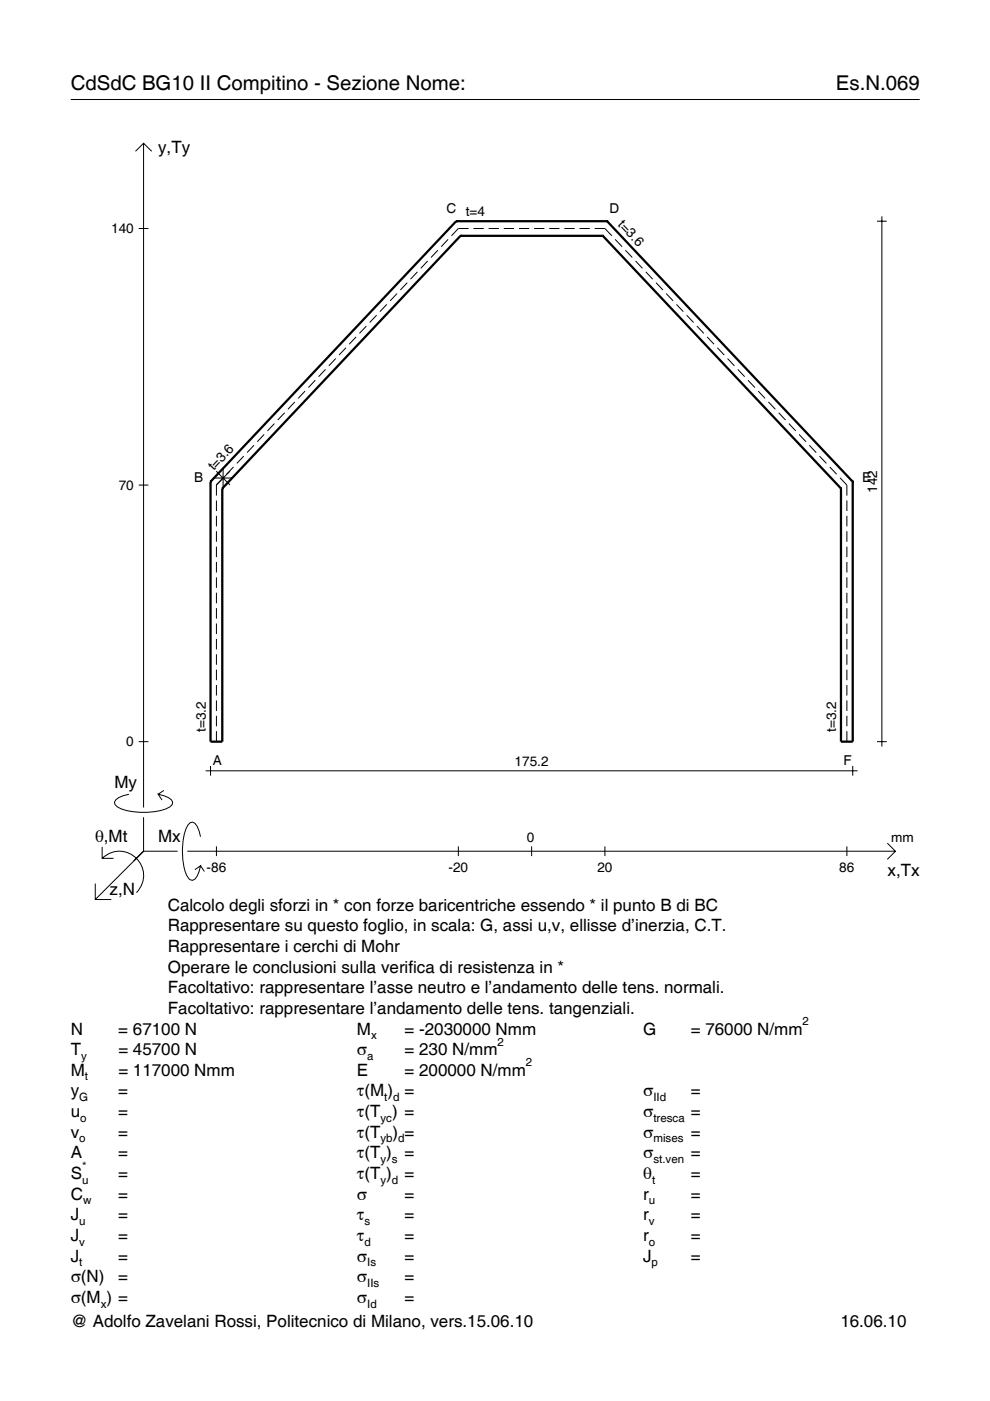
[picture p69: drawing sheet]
<svg xmlns="http://www.w3.org/2000/svg" width="210mm" height="297mm" viewBox="0 0 210 297" stroke-linecap="round" stroke-linejoin="round" font-family="sans-serif">
<defs><g id="words">
<g font-size="4.3">
<text x="15" y="19">CdSdC BG10 II Compitino - Sezione Nome:</text>
<text x="177.2" y="19">Es.N.069</text>
</g>
<g font-size="3.6">
<text x="33.5" y="32.4">y,Ty</text>
<text x="24.3" y="167.1">My</text>
<text x="20.1" y="178.4">θ,Mt</text>
<text x="33.5" y="178.4">Mx</text>
<text x="188.2" y="185.6">x,Tx</text>
<text x="23.2" y="189.7">z,N</text>
<text x="35.6" y="193.1">Calcolo degli sforzi in * con forze baricentriche essendo * il punto B di BC</text>
<text x="35.6" y="197.5">Rappresentare su questo foglio, in scala: G, assi u,v, ellisse d’inerzia, C.T.</text>
<text x="35.6" y="201.8">Rappresentare i cerchi di Mohr</text>
<text x="35.6" y="206.2">Operare le conclusioni sulla verifica di resistenza in *</text>
<text x="35.6" y="210.6">Facoltativo: rappresentare l’asse neutro e l’andamento delle tens. normali.</text>
<text x="35.6" y="215">Facoltativo: rappresentare l’andamento delle tens. tangenziali.</text>
<text x="15" y="219.3">N</text>
<text x="25.1" y="219.3">= 67100 N</text>
<text x="75.7" y="219.3">M</text>
<text x="85.8" y="219.3">= -2030000 Nmm</text>
<text x="136.4" y="219.3">G</text>
<text x="146.5" y="219.3">= 76000 N/mm</text>
<text x="15" y="223.7">T</text>
<text x="25.1" y="223.7">= 45700 N</text>
<text x="75.7" y="223.7">σ</text>
<text x="85.8" y="223.7">= 230 N/mm</text>
<text x="15" y="232.5">y</text>
<text x="15" y="228.1">M</text>
<text x="25.1" y="232.5">=</text>
<text x="25.1" y="228.1">= 117000 Nmm</text>
<text x="75.7" y="232.5">τ(M ) =</text>
<text x="75.7" y="228.1">E</text>
<text x="85.8" y="228.1">= 200000 N/mm</text>
<text x="136.4" y="232.5">σ</text>
<text x="146.5" y="232.5">=</text>
<text x="15" y="236.8">u</text>
<text x="25.1" y="236.8">=</text>
<text x="75.7" y="236.8">τ(T ) =</text>
<text x="136.4" y="236.8">σ</text>
<text x="146.5" y="236.8">=</text>
<text x="15" y="241.2">v</text>
<text x="15" y="245.6">A</text>
<text x="25.1" y="241.2">=</text>
<text x="25.1" y="245.6">=</text>
<text x="75.7" y="245.6">τ(T )</text>
<text x="75.7" y="241.2">τ(T</text>
<text x="83.3" y="241.2">) =</text>
<text x="85.8" y="245.6">=</text>
<text x="136.4" y="241.2">σ</text>
<text x="136.4" y="245.6">σ</text>
<text x="146.5" y="241.2">=</text>
<text x="146.5" y="245.6">=</text>
<text x="15" y="250">S</text>
<text x="25.1" y="250">=</text>
<text x="75.7" y="250">τ(T )</text>
<text x="85.8" y="250">=</text>
<text x="136.4" y="250">θ</text>
<text x="146.5" y="250">=</text>
<text x="15" y="254.3">C</text>
<text x="25.1" y="254.3">=</text>
<text x="75.7" y="254.3">σ</text>
<text x="85.8" y="254.3">=</text>
<text x="136.4" y="254.3">r</text>
<text x="146.5" y="254.3">=</text>
<text x="15" y="258.7">J</text>
<text x="15" y="263.1">J</text>
<text x="25.1" y="263.1">=</text>
<text x="25.1" y="258.7">=</text>
<text x="75.7" y="258.7">τ</text>
<text x="75.7" y="263.1">τ</text>
<text x="85.8" y="258.7">=</text>
<text x="85.8" y="263.1">=</text>
<text x="136.4" y="258.7">r</text>
<text x="136.4" y="263.1">r</text>
<text x="146.5" y="258.7">=</text>
<text x="146.5" y="263.1">=</text>
<text x="15" y="267.5">J</text>
<text x="25.1" y="267.5">=</text>
<text x="75.7" y="267.5">σ</text>
<text x="85.8" y="267.5">=</text>
<text x="136.4" y="267.5">J</text>
<text x="146.5" y="267.5">=</text>
<text x="15" y="271.8">σ(N)</text>
<text x="25.1" y="271.8">=</text>
<text x="75.7" y="271.8">σ</text>
<text x="85.8" y="271.8">=</text>
<text x="15" y="276.2">σ(M ) =</text>
<text x="15" y="281.4">@ Adolfo Zavelani Rossi, Politecnico di Milano, vers.15.06.10</text>
<text x="75.7" y="276.2">σ</text>
<text x="85.8" y="276.2">=</text>
<text x="178.2" y="281.4">16.06.10</text>
</g>
<g font-size="2.9">
<text x="94.7" y="45.2">C t=4</text>
<text x="129.2" y="45.2">D</text>
<text x="130.9" y="47.7" transform="rotate(47 130.9 47.7)">t=3.6</text>
<text x="23.6" y="49.4">140</text>
<text x="45.3" y="99.9" transform="rotate(-47 45.3 99.9)">t=3.6</text>
<text x="25.2" y="103.8">70</text>
<text x="41.2" y="102.1">B</text>
<text x="182.8" y="102.1">E</text>
<text x="185.9" y="104.5" transform="rotate(-90 185.9 104.5)">142</text>
<text x="43.6" y="155.2" transform="rotate(-90 43.6 155.2)">t=3.2</text>
<text x="177.3" y="155.2" transform="rotate(-90 177.3 155.2)">t=3.2</text>
<text x="26.8" y="158.2">0</text>
<text x="45.1" y="162.2">A</text>
<text x="109.1" y="162.4">175.2</text>
<text x="178.8" y="162.2">F</text>
<text x="111.7" y="178.4">0</text>
<text x="189" y="178.4">mm</text>
<text x="43.8" y="184.9">-86</text>
<text x="95.1" y="184.9">-20</text>
<text x="126.7" y="184.9">20</text>
<text x="178" y="184.9">86</text>
</g>
<g font-size="2.4">
<text x="78.7" y="220.3">x</text>
<text x="105.5" y="221.7">2</text>
<text x="170.2" y="217.3">2</text>
<text x="17.2" y="224.7">y</text>
<text x="77.9" y="224.7">a</text>
<text x="111.5" y="226.1">2</text>
<text x="16.8" y="233.5">G</text>
<text x="18" y="229.1">t</text>
<text x="81.5" y="233.5">t d</text>
<text x="138.5" y="233.5">IId</text>
<text x="17" y="237.8">o</text>
<text x="80.7" y="237.8">yc</text>
<text x="138.5" y="237.8">tresca</text>
<text x="16.8" y="242.2">o</text>
<text x="80.7" y="242.2">yb d</text>
<text x="138.5" y="242.2">mises</text>
<text x="17.4" y="251">u</text>
<text x="17.4" y="248">*</text>
<text x="80.7" y="246.6">y s</text>
<text x="80.7" y="251">y d</text>
<text x="138.2" y="251">t</text>
<text x="138.5" y="246.6">st.ven</text>
<text x="17.6" y="255.3">w</text>
<text x="137.6" y="255.3">u</text>
<text x="16.8" y="259.7">u</text>
<text x="77.3" y="259.7">s</text>
<text x="137.6" y="259.7">v</text>
<text x="16.8" y="268.5">t</text>
<text x="16.8" y="264.1">v</text>
<text x="77.3" y="264.1">d</text>
<text x="77.9" y="268.5">Is</text>
<text x="137.6" y="264.1">o</text>
<text x="138.2" y="268.5">p</text>
<text x="77.9" y="272.8">IIs</text>
<text x="21.4" y="277.2">x</text>
<text x="77.9" y="277.2">Id</text>
</g>
</g></defs>
<g fill="none" stroke="#000" stroke-width=".21">
<path d="M15 21.1h180M28.7 32.1l1.7-1.7 1.8 1.7M30.4 30.4v140.8M29.4 48.4h2.1M86.3 59.9l-1.4 1.6M88.5 57.6l-1.5 1.6M90.7 55.3l-1.5 1.6M92.8 53l-1.4 1.6M95 50.7l-1.5 1.6M99.4 48.4h-2.2l-1.5 1.6M100.4 48.4h2.2M103.6 48.4h2.2"/>
<path d="M106.8 48.4h2.2M110 48.4h2.2M113.2 48.4h2.2M116.4 48.4h2.2M119.7 48.4h2.1M122.9 48.4h2.1M126.1 48.4h2.2l1.4 1.6M130.4 50.7l1.5 1.6M132.6 53l1.5 1.6M134.8 55.3l1.4 1.6M136.9 57.6l1.5 1.6M139.1 59.9l1.5 1.6"/>
<path d="M185.9 46.9h2.1M187 45.9v112.4M69 78.3l-1.5 1.6M71.2 76l-1.5 1.6M73.3 73.7l-1.4 1.6M75.5 71.4l-1.5 1.6M77.7 69.1l-1.5 1.6M79.8 66.8l-1.4 1.6M82 64.5l-1.5 1.6M84.2 62.2l-1.5 1.6M141.3 62.2l1.4 1.6M143.4 64.5l1.5 1.6"/>
<path d="M145.6 66.8l1.5 1.6M147.8 69.1l1.4 1.6M149.9 71.4l1.5 1.6M152.1 73.7l1.5 1.6M154.3 76l1.4 1.6M156.4 78.3l1.5 1.6M45.8 99.9l3 2.9M47.3 99.3v4.1M48.8 99.9l-3 2.9M49.5 99l-1.5 1.5M51.7 96.7l-1.5 1.5M53.8 94.4l-1.4 1.6"/>
<path d="M56 92.1l-1.5 1.6M58.2 89.8l-1.5 1.6M60.3 87.5l-1.4 1.6M62.5 85.2l-1.5 1.6M64.7 82.9l-1.5 1.6M66.8 80.6l-1.4 1.6M158.6 80.6l1.5 1.6M160.8 82.9l1.4 1.6M162.9 85.2l1.5 1.6M165.1 87.5l1.5 1.6M167.3 89.8l1.4 1.6M169.4 92.1l1.5 1.6"/>
<path d="M171.6 94.4l1.5 1.6M173.8 96.7l1.4 1.5M175.9 99l1.5 1.5M29.4 102.8h2.1M45.2 101.3h4.2M45.9 106.1v2.2M45.9 109.4v2.2M45.9 112.6v2.3M45.9 115.9v2.2M45.9 119.1v2.3M47.3 101.3l-1.4 1.5v2.3M178.1 101.3l1.5 1.5v2.3"/>
<path d="M179.6 106.1v2.2M179.6 109.4v2.2M179.6 112.6v2.3M179.6 115.9v2.2M179.6 119.1v2.3M45.9 122.4v2.2M45.9 125.7v2.2M45.9 128.9v2.3M45.9 132.2v2.2M45.9 135.5v2.2M45.9 138.7v2.2M179.6 122.4v2.2"/>
<path d="M179.6 125.7v2.2M179.6 128.9v2.3M179.6 132.2v2.2M179.6 135.5v2.2M179.6 138.7v2.2M29.4 157.2h2.1M45.9 142v2.2M45.9 145.2v2.3M45.9 148.5v2.2M45.9 151.8v2.2M45.9 155v2.2M179.6 142v2.2"/>
<path d="M179.6 145.2v2.3M179.6 148.5v2.2M179.6 151.8v2.2M179.6 155v2.2M185.9 157.2h2.1M21.7 179.6v2.4h2.4M27.3 168.4a3.6 3.6 0 0 0-3 1.7l.1 .5a5.6 5.6 0 0 0 3.8 1.5 13.4 13.4 0 0 0 7.8-1l.5-.5 .1-.5a3.6 3.6 0 0 0-3.1-1.7l.8 1.2M30.4 173.3v7.2M34.7 167.6l-1.2 .8M42.5 177.4a3.6 3.6 0 0 0-1.7-3.1l-.5 .1a5.7 5.7 0 0 0-1.5 3.8 13.9 13.9 0 0 0 1.1 7.9l.4 .4 .5 .1a3.6 3.6 0 0 0 1.7-3l-1.2 .8M43.6 163.4h138.2M44.6 162.4v2.1"/>
<path d="M45.9 179.4v2.1M97.2 179.4v2.1M112.7 179.4v2.1M128.3 179.4v2.1M179.6 179.4v2.1M180.8 162.4v2.1M188.1 178.8l1.7 1.7-1.7 1.7M20.2 187.3v3.4h3.4M21.7 182a5.1 5.1 0 0 1 7.2 0 5.1 5.1 0 0 1 0 7.3M30.4 180.5l-10.2 10.2M30.4 180.5h7.2M39.7 180.5h150.1"/>
<path d="M42.5 183.6l.8 1.2"/>
</g>
<g fill="none" stroke="#000" stroke-width=".48">
<path d="M96.7 46.9h.1M96.7 46.9l-52.1 55.2M96.7 46.9h32M97.6 50h.1M97.6 50l-50.5 53.6M97.6 50h30.2M127.8 50h.1M127.8 50l50.5 53.6M128.7 46.9h.1M128.7 46.9l52.1 55.2M44.6 102.1h.1M44.6 102.1v55.1h2.5v-53.6"/>
<path d="M47.1 103.6h.1M178.3 103.6h.1M180.8 102.1h.1M180.8 102.1v55.1h-2.5v-53.6"/>
</g>
<use href="#words"/>
</svg>
